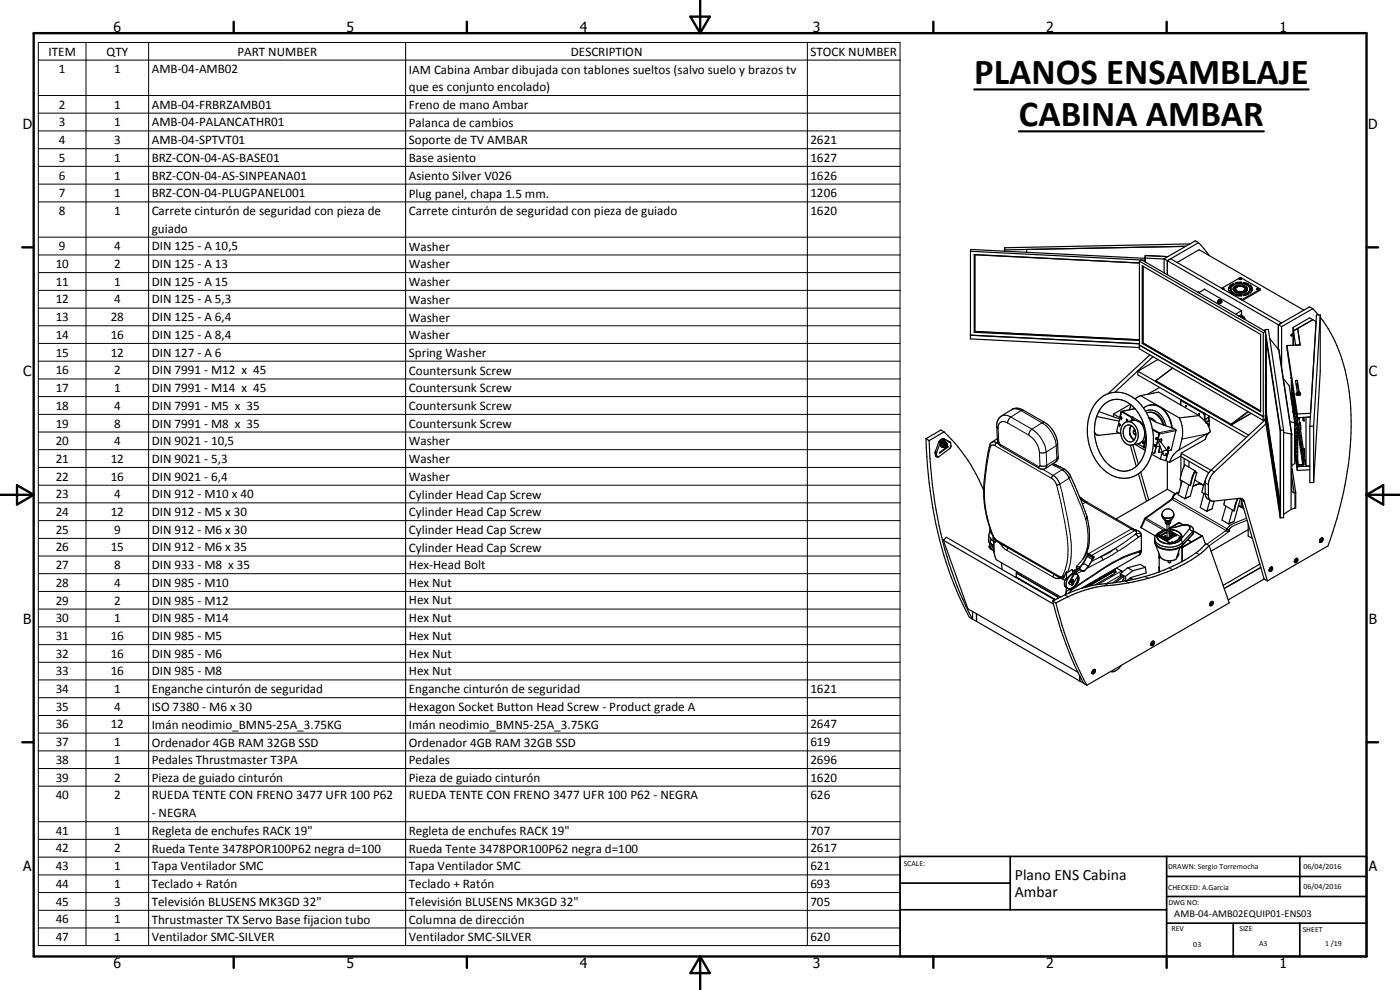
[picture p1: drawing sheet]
<svg xmlns="http://www.w3.org/2000/svg" width="420mm" height="297mm" viewBox="0 0 420 297" stroke-linecap="round" stroke-linejoin="round" font-family="sans-serif">
<defs><g id="words">
<g font-size="11">
<text x="292.3" y="25.3">PLANOS ENSAMBLAJE</text>
<text x="305.8" y="37.9">CABINA AMBAR</text>
</g>
<g font-size="4.7">
<text x="304.6" y="263.9">Plano ENS Cabina</text>
<text x="304.6" y="269.3">Ambar</text>
</g>
<g font-size="4.2">
<text x="34" y="9.6">6</text>
<text x="104" y="9.6">5</text>
<text x="174" y="9.6">4</text>
<text x="244" y="9.6">3</text>
<text x="314" y="9.6">2</text>
<text x="384" y="9.6">1</text>
<text x="6.8" y="38.7">D</text>
<text x="410.6" y="38.7">D</text>
<text x="7" y="112.9">C</text>
<text x="410.8" y="112.9">C</text>
<text x="7" y="187.1">B</text>
<text x="410.8" y="187.1">B</text>
<text x="7" y="261.4">A</text>
<text x="410.8" y="261.4">A</text>
<text x="34" y="290.4">6</text>
<text x="104" y="290.4">5</text>
<text x="174" y="290.4">4</text>
<text x="244" y="290.4">3</text>
<text x="314" y="290.4">2</text>
<text x="384" y="290.4">1</text>
</g>
<g font-size="3.9">
<text x="14.6" y="16.7">ITEM</text>
<text x="32" y="16.7">QTY</text>
<text x="71.2" y="16.7">PART NUMBER</text>
<text x="171.3" y="16.7">DESCRIPTION</text>
<text x="243.2" y="16.7">STOCK NUMBER</text>
<text x="17.7" y="22">1</text>
<text x="34.2" y="22">1</text>
<text x="45.5" y="22">AMB-04-AMB02</text>
<text x="122.7" y="22.1">IAM Cabina Ambar dibujada con tablones sueltos (salvo suelo y brazos tv</text>
<text x="122.7" y="27.4">que es conjunto encolado)</text>
<text x="17.7" y="32.6">2</text>
<text x="34.2" y="32.6">1</text>
<text x="45.5" y="32.6">AMB-04-FRBRZAMB01</text>
<text x="122.7" y="32.7">Freno de mano Ambar</text>
<text x="17.7" y="37.9">3</text>
<text x="34.2" y="37.9">1</text>
<text x="45.5" y="37.9">AMB-04-PALANCATHR01</text>
<text x="122.7" y="38">Palanca de cambios</text>
<text x="17.7" y="43.2">4</text>
<text x="34.2" y="43.2">3</text>
<text x="45.5" y="43.2">AMB-04-SPTVT01</text>
<text x="122.7" y="43.3">Soporte de TV AMBAR</text>
<text x="243.2" y="43.2">2621</text>
<text x="17.7" y="48.6">5</text>
<text x="17.7" y="53.9">6</text>
<text x="34.2" y="48.6">1</text>
<text x="34.2" y="53.9">1</text>
<text x="45.5" y="48.6">BRZ-CON-04-AS-BASE01</text>
<text x="45.5" y="53.9">BRZ-CON-04-AS-SINPEANA01</text>
<text x="122.7" y="48.6">Base asiento</text>
<text x="122.7" y="53.9">Asiento Silver V026</text>
<text x="243.2" y="48.6">1627</text>
<text x="243.2" y="53.9">1626</text>
<text x="17.7" y="59.1">7</text>
<text x="34.2" y="59.2">1</text>
<text x="45.5" y="59.2">BRZ-CON-04-PLUGPANEL001</text>
<text x="122.7" y="59.3">Plug panel, chapa 1.5 mm.</text>
<text x="243.2" y="59.2">1206</text>
<text x="17.7" y="64.5">8</text>
<text x="34.2" y="64.5">1</text>
<text x="45.5" y="64.6">Carrete cinturón de seguridad con pieza de</text>
<text x="122.7" y="64.6">Carrete cinturón de seguridad con pieza de guiado</text>
<text x="243.2" y="64.5">1620</text>
<text x="45.5" y="69.9">guiado</text>
<text x="17.7" y="75.1">9</text>
<text x="34.2" y="75.1">4</text>
<text x="45.5" y="75.1">DIN 125 - A 10,5</text>
<text x="122.7" y="75.2">Washer</text>
<text x="16.7" y="80.4">10</text>
<text x="34.2" y="80.4">2</text>
<text x="45.5" y="80.4">DIN 125 - A 13</text>
<text x="122.7" y="80.5">Washer</text>
<text x="16.7" y="85.8">11</text>
<text x="34.2" y="85.8">1</text>
<text x="45.5" y="85.8">DIN 125 - A 15</text>
<text x="122.7" y="85.8">Washer</text>
<text x="16.7" y="91.1">12</text>
<text x="34.2" y="91.1">4</text>
<text x="45.5" y="91.1">DIN 125 - A 5,3</text>
<text x="122.7" y="91.1">Washer</text>
<text x="16.7" y="96.4">13</text>
<text x="16.7" y="101.7">14</text>
<text x="33.2" y="96.4">28</text>
<text x="33.2" y="101.7">16</text>
<text x="45.5" y="96.4">DIN 125 - A 6,4</text>
<text x="45.5" y="101.7">DIN 125 - A 8,4</text>
<text x="122.7" y="96.5">Washer</text>
<text x="122.7" y="101.8">Washer</text>
<text x="16.7" y="107">15</text>
<text x="33.2" y="107">12</text>
<text x="45.5" y="107">DIN 127 - A 6</text>
<text x="122.7" y="107.1">Spring Washer</text>
<text x="16.7" y="112.3">16</text>
<text x="34.2" y="112.3">2</text>
<text x="45.5" y="112.3">DIN 7991 - M12 x 45</text>
<text x="122.7" y="112.4">Countersunk Screw</text>
<text x="16.7" y="117.6">17</text>
<text x="34.2" y="117.6">1</text>
<text x="45.5" y="117.6">DIN 7991 - M14 x 45</text>
<text x="122.7" y="117.7">Countersunk Screw</text>
<text x="16.7" y="123">18</text>
<text x="34.2" y="122.9">4</text>
<text x="45.5" y="123">DIN 7991 - M5 x 35</text>
<text x="122.7" y="123.1">Countersunk Screw</text>
<text x="16.7" y="128.3">19</text>
<text x="34.2" y="128.3">8</text>
<text x="45.5" y="128.3">DIN 7991 - M8 x 35</text>
<text x="122.7" y="128.4">Countersunk Screw</text>
<text x="16.7" y="133.6">20</text>
<text x="34.2" y="133.6">4</text>
<text x="45.5" y="133.6">DIN 9021 - 10,5</text>
<text x="122.7" y="133.6">Washer</text>
<text x="16.7" y="138.9">21</text>
<text x="33.2" y="138.9">12</text>
<text x="45.5" y="138.9">DIN 9021 - 5,3</text>
<text x="122.7" y="139">Washer</text>
<text x="16.7" y="144.2">22</text>
<text x="16.7" y="149.5">23</text>
<text x="33.2" y="144.2">16</text>
<text x="34.2" y="149.5">4</text>
<text x="45.5" y="144.2">DIN 9021 - 6,4</text>
<text x="45.5" y="149.5">DIN 912 - M10 x 40</text>
<text x="122.7" y="144.3">Washer</text>
<text x="122.7" y="149.6">Cylinder Head Cap Screw</text>
<text x="16.7" y="154.8">24</text>
<text x="33.2" y="154.8">12</text>
<text x="45.5" y="154.8">DIN 912 - M5 x 30</text>
<text x="122.7" y="154.9">Cylinder Head Cap Screw</text>
<text x="16.7" y="160.1">25</text>
<text x="34.2" y="160.1">9</text>
<text x="45.5" y="160.1">DIN 912 - M6 x 30</text>
<text x="122.7" y="160.2">Cylinder Head Cap Screw</text>
<text x="16.7" y="165.4">26</text>
<text x="33.2" y="165.4">15</text>
<text x="45.5" y="165.4">DIN 912 - M6 x 35</text>
<text x="122.7" y="165.5">Cylinder Head Cap Screw</text>
<text x="16.7" y="170.8">27</text>
<text x="34.2" y="170.8">8</text>
<text x="45.5" y="170.8">DIN 933 - M8 x 35</text>
<text x="122.7" y="170.9">Hex-Head Bolt</text>
<text x="16.7" y="176.1">28</text>
<text x="34.2" y="176.1">4</text>
<text x="45.5" y="176.1">DIN 985 - M10</text>
<text x="122.7" y="176.1">Hex Nut</text>
<text x="16.7" y="181.4">29</text>
<text x="34.2" y="181.4">2</text>
<text x="45.5" y="181.4">DIN 985 - M12</text>
<text x="122.7" y="181.4">Hex Nut</text>
<text x="16.7" y="186.7">30</text>
<text x="34.2" y="186.7">1</text>
<text x="45.5" y="186.7">DIN 985 - M14</text>
<text x="122.7" y="186.7">Hex Nut</text>
<text x="16.7" y="192">31</text>
<text x="16.7" y="197.4">32</text>
<text x="33.2" y="192">16</text>
<text x="33.2" y="197.4">16</text>
<text x="45.5" y="192">DIN 985 - M5</text>
<text x="45.5" y="197.4">DIN 985 - M6</text>
<text x="122.7" y="192">Hex Nut</text>
<text x="122.7" y="197.3">Hex Nut</text>
<text x="16.7" y="202.6">33</text>
<text x="33.2" y="202.6">16</text>
<text x="45.5" y="202.6">DIN 985 - M8</text>
<text x="122.7" y="202.6">Hex Nut</text>
<text x="16.7" y="207.9">34</text>
<text x="34.2" y="207.9">1</text>
<text x="45.5" y="208">Enganche cinturón de seguridad</text>
<text x="122.7" y="208">Enganche cinturón de seguridad</text>
<text x="243.2" y="207.9">1621</text>
<text x="16.7" y="213.3">35</text>
<text x="34.2" y="213.3">4</text>
<text x="45.5" y="213.3">ISO 7380 - M6 x 30</text>
<text x="122.7" y="213.4">Hexagon Socket Button Head Screw - Product grade A</text>
<text x="16.7" y="218.6">36</text>
<text x="33.2" y="218.6">12</text>
<text x="45.5" y="218.7">Imán neodimio_BMN5-25A_3.75KG</text>
<text x="122.7" y="218.7">Imán neodimio_BMN5-25A_3.75KG</text>
<text x="243.2" y="218.6">2647</text>
<text x="16.7" y="223.9">37</text>
<text x="34.2" y="223.9">1</text>
<text x="45.5" y="224">Ordenador 4GB RAM 32GB SSD</text>
<text x="122.7" y="224">Ordenador 4GB RAM 32GB SSD</text>
<text x="243.2" y="223.9">619</text>
<text x="16.7" y="229.2">38</text>
<text x="34.2" y="229.2">1</text>
<text x="45.5" y="229.3">Pedales Thrustmaster T3PA</text>
<text x="122.7" y="229.3">Pedales</text>
<text x="243.2" y="229.2">2696</text>
<text x="16.7" y="234.5">39</text>
<text x="16.7" y="239.8">40</text>
<text x="34.2" y="234.5">2</text>
<text x="34.2" y="239.8">2</text>
<text x="45.5" y="234.6">Pieza de guiado cinturón</text>
<text x="45.5" y="239.8">RUEDA TENTE CON FRENO 3477 UFR 100 P62</text>
<text x="122.7" y="234.6">Pieza de guiado cinturón</text>
<text x="122.7" y="239.8">RUEDA TENTE CON FRENO 3477 UFR 100 P62 - NEGRA</text>
<text x="243.2" y="234.5">1620</text>
<text x="243.2" y="239.8">626</text>
<text x="45.5" y="245.2">- NEGRA</text>
<text x="16.7" y="250.4">41</text>
<text x="34.2" y="250.4">1</text>
<text x="45.5" y="250.6">Regleta de enchufes RACK 19&quot;</text>
<text x="122.7" y="250.6">Regleta de enchufes RACK 19&quot;</text>
<text x="243.2" y="250.5">707</text>
<text x="16.7" y="255.8">42</text>
<text x="34.2" y="255.8">2</text>
<text x="45.5" y="255.9">Rueda Tente 3478POR100P62 negra d=100</text>
<text x="122.7" y="255.9">Rueda Tente 3478POR100P62 negra d=100</text>
<text x="243.2" y="255.8">2617</text>
<text x="16.7" y="261.1">43</text>
<text x="34.2" y="261.1">1</text>
<text x="45.5" y="261.2">Tapa Ventilador SMC</text>
<text x="122.7" y="261.2">Tapa Ventilador SMC</text>
<text x="243.2" y="261.1">621</text>
<text x="16.7" y="266.4">44</text>
<text x="34.2" y="266.4">1</text>
<text x="45.5" y="266.5">Teclado + Ratón</text>
<text x="122.7" y="266.5">Teclado + Ratón</text>
<text x="243.2" y="266.4">693</text>
<text x="16.7" y="271.7">45</text>
<text x="34.2" y="271.7">3</text>
<text x="45.5" y="271.8">Televisión BLUSENS MK3GD 32&quot;</text>
<text x="122.7" y="271.8">Televisión BLUSENS MK3GD 32&quot;</text>
<text x="243.2" y="271.7">705</text>
<text x="16.7" y="277">46</text>
<text x="34.2" y="277">1</text>
<text x="45.5" y="277.1">Thrustmaster TX Servo Base fijacion tubo</text>
<text x="122.7" y="277.1">Columna de dirección</text>
<text x="16.7" y="282.3">47</text>
<text x="34.2" y="282.4">1</text>
<text x="45.5" y="282.4">Ventilador SMC-SILVER</text>
<text x="122.7" y="282.4">Ventilador SMC-SILVER</text>
<text x="243.2" y="282.4">620</text>
</g>
<text font-size="3.1" x="352.4" y="275.1">AMB-04-AMB02EQUIP01-ENS03</text>
<g font-size="2.4">
<text x="271.2" y="259.7">SCALE:</text>
<text x="350.6" y="260.8">DRAWN: Sergio Torremocha</text>
<text x="391.2" y="260.6">06/04/2016</text>
<text x="350.6" y="267">CHECKED: A.Garcia</text>
<text x="391.2" y="266.7">06/04/2016</text>
<text x="350.6" y="271.4">DWG NO:</text>
<text x="351.6" y="279.3">REV</text>
<text x="372" y="279.4">SIZE</text>
<text x="391" y="279.6">SHEET</text>
<text x="358.1" y="284.1">03</text>
<text x="377.9" y="283.8">A3</text>
<text x="397.7" y="283.8">1 /19</text>
</g>
</g></defs>
<g fill="none" stroke="#000" stroke-width=".35">
<path d="M291.2 75.4v26.3l50.7 2.6M291.2 75.4l.1-.6 52.4 2.7M291.2 75.4l52.4 2.7M292.4 76.4l49.6 2.5-49.4-2.4M292.4 76.4l.2 .1M292.4 76.4v23.3M292.6 76.5v23M301.5 74.3v1.1M301.5 74.3v.7M301.5 75v.4M308.2 74.8l-.2 .9M342 78.4l.6-.4 37.2 21.4-.7 .4"/>
<path d="M342 78.4v25.1M342 78.4l37.1 21.4M342.8 79.8l35.5 20.5v23.3l-35.5-20.6zM343 79.9v23M343.1 79.9v23M343.6 77.4l5.8 .3M343.6 78.1v.5M343.7 77.5v1.1M343.7 77.5l-.1 .6M343.7 76.7l-.1 .7M343.7 76.7l6.8 .3M349.4 77.6l.9 .6"/>
<path d="M349.4 77.6v4.3M350.3 78.2v4.2M350.3 78.2l1-.6 33.3 19.3-.9 .6M350.3 78.2l33.4 19.3M353.2 78.8l6.7-3.9 31.4 18.1M355.8 73.9h.1M355.9 73.9l-54.4 1.1M357.1 73.2l-55.6 1.1M359.7 72.8l-9.4 5.4M359.7 72.8l-1-.5-9.3 5.3M359.7 72.8l3.2 3.9M292.4 99.7l49.6 2.5"/>
<path d="M292.6 99.4l49.4 2.5-49.4-2.4M292.6 99.5l-.2 .2M359.5 87.7l.4 .1M359.5 87.7h-.1M361.4 86.9l11.2 6.3M361.5 86.8l-1.8 1M365.4 90.6l.5 .3 .6-.1M365.6 90.5l.3 .3 .4-.2M365.6 90.5l.7 .1M365.6 90.4v.1M365.7 90.2l-.3 .2a.67 .67 0 0 0 .6 .6 .67 .67 0 0 0 .7-.4M365.7 90l.1 .6h.5"/>
<path d="M365.7 90.3l-.1 .2M365.7 90h.1M365.7 90h.6M365.9 90l.1 .2M365.9 90v.1M365.9 90.2h.1M366.1 90l.1 .2h-.2M366.1 90h-.2M366.1 90.1l-.1 .1M366.1 90v.2M366.2 90.6h.1M366.3 90.6v.1"/>
<path d="M366.3 90h.1M366.4 90.2l.3 .4M366.4 90.3l-.1 .4M366.4 90l-.1 .6M366.4 90.5l-.1 .1M366.6 86.5l5.8-3.1 5.7 3.3v.4l-5.2 3M366.7 86.6l.5-.1v.3M366.7 90.6l-.1 .2M366.9 86.6l-.1 .1M366.9 86.6v.1M366.9 86.6l.1 .1M367 86.7h.1"/>
<path d="M367.2 86.8h.1M367.3 86.7v.1M367.3 86.8l-.1 .1M368.7 86.8l.1 .4h.7l-.1-.2-.4 .2M368.8 86.5l-.1 .2M368.8 86.2l.7 .1-.1 .9M368.8 86.2v.3M368.8 86.5l.6 .1M368.8 86.2l-.1 .7M369.2 85.6l.2-.1a.85 .85 0 0 1 1.2-.1l-1 .6-.6-.1zM369.6 87.4l1 .7-.4 .3-.3-.1M369.6 87.4v.3"/>
<path d="M369.6 87.7l.8 .6M369.6 87.4l-.6 .2 .9 .7M369.6 87.7l-.4 .1M369.9 88.1v.1M369.9 88v.1M370.1 86.9l.1-.2 .7 .3M370.1 86.9l.8 .1M370.2 86.4l.7 .1-.1 .5M370.2 86.4l-.1 .5M370.2 86.4l-.1 .2M370.2 85v.3M370.2 85.3l.2 .2"/>
<path d="M370.2 85.3l-1 .6M370.3 85.4l-1 .5M370.3 87.2l.7-.1 .4 .3-.4 .4zM370.7 84.9l1.9-.2-.1 .4-1.5 .1zM371 87.1v.3M371 87.4l.2 .2M371 87.4l-.5 .1M371 85.7v.3M371 85.7l.4 .4h-.1M371 85.7l-.7 .5 .7 .2 .3-.3M371 86l.2 .1M371 86l-.5 .3"/>
<path d="M371 86l-.4 .3M371 88.2l-.3 .4 1.9 .2-.1-.4M371 88.2l1.5 .2M371 88.2v.3M371 88.5l1.5 .1M371 88.5l-.1 .1M371.3 85.6l1.1-.1v.4l-.8 .1zM371.6 87.5h.8M371.6 87.5v.3M371.6 87.8h.8M371.6 87.5l-.3 .3 1.1 .2v-.5M371.6 87.8l-.1 .1"/>
<path d="M371.9 83.7h.1M371.9 83.7l.6 .1M371.9 83.6v.1M371.9 94.7l1.4 .8M372 89.6l.6 .1-.1 .2 .1-.2M372.2 89.7h.1M372.2 83.6l.1 .1M372.2 83.6v.1M372.2 83.6h.1M372.3 85v.1M372.3 83.6v.1M372.3 89.7h.1"/>
<path d="M372.4 95l.6-.1 .4 .3 .2 .7M372.4 85.8l-.9 .1M372.4 87.5v.5M372.4 95l.5 .3M372.5 88.4v.4M372.5 85l-1.6 .1M372.6 83.6v.1M372.6 83.6l-.1 .2M372.6 83.6l-.4-.2-.3 .3M372.6 93.2l-.1 1.2M372.6 94.4l-.8 .4M372.6 93.2l-1.8 1.1"/>
<path d="M372.6 87.5l.7-.2 .4 .3-.9 .3zM372.8 85.9l.7 .1-.3-.1M372.8 85.5l.9 .4-.4 .2-.7-.2zM372.8 85.5v.4M372.8 85.9l-.1 .1M373 88.3l1.3-.4 .5 .3-1.6 .5zM373.2 84.8l1.6 .5-.5 .3-1.3-.5zM373.2 85l-.1 .1M373.2 84.8v.2M373.2 85l.7 .2M373.2 95.5l-.1 .1M373.2 95.5h.1"/>
<path d="M373.3 87.6l-.6 .2M373.3 87.3v.3M373.3 87.6l.2 .2M373.3 95.5h.1M373.4 95.5l.1 .3M373.4 86.3l.6-.3 .4 .6-.7 .1zM373.7 86.8h.7l-.4 .6-.6-.2zM373.7 86.8l-.1 .5M373.7 87.1h.6M373.7 87.1l.4 .2M373.8 85.2l.6 .3M373.9 85.2l.6 .2"/>
<path d="M373.9 86.4l.3 .1M374 86v.3M374 86.3l.3 .3M374 86.3l-.4 .2M374.3 87.9v.3M374.3 88.2l.2 .1M374.3 88.2l-1.2 .4M375.1 85.9l.3 .2M375.1 86.9h.7l-.1 .4M375.1 86.9v.3M375.1 87.2h.6M375.1 86.9l-.5 .8 .6 .2 .5-.6"/>
<path d="M375.1 87.2l-.3 .6M375.2 85.6l-.6 .2 .2 .2M375.2 85.9l-.4 .1M375.2 85.6v.3M375.2 85.6l.6 .9-.7 .1-.3-.6M375.2 85.9l.5 .6M375.4 87.2l.3 .1M377.2 86.8l.1 .1M377.2 86.7l.1 .1M377.5 86.6l.1 .1M377.8 86.8l-.2 .1M377.9 86.7h.1"/>
<path d="M377.9 86.8l-.4-.3-.3 .3M377.9 86.8l-.1 .1M377.9 86.7l-.2 .2-.5-.1M377.9 86.7v.1M378.1 86.8l-5.5 3.2M379.1 99.8v26.3M379.7 98.9l.9-.1 4.6 30.3M379.7 98.9v.5M379.7 98.9l4.6 30.2M383.7 97.5l.9 .5M383.7 97.5v7.3M384.6 98v12.1"/>
<path d="M388.1 98.3l.1 1M388.1 98.3v5.3M388.2 99.3v4.3M388.2 99.3l.6 4.2h1.4M389.5 98.6l.7 4.9M389.5 98.6l-1.3 .7M394 92.6l-9.4 5.4M394 92.6l-1-.5-9.3 5.4M394 92.6l1.7 1.9M394 95.9l1 .6M394 95.9l-4.5 2.7M394 95.9l-5.8 3.4"/>
<path d="M394 95.9l-1-.5-4.9 2.9M396.2 95.2a48 48 0 0 1 9.1 25.7 102.8 102.8 0 0 1-6.7 42.9l-18.2 10.5M396.2 94.5h-1.1l-2 33.3M396.2 94.5v16.9l-2 33.4M396.2 94.5l-2 33.4M291.2 100.5l50.8 2.6M291.2 100.6l50.8 2.6M332.5 118.2a10.8 10.8 0 0 0-6.2 10.2 14.8 14.8 0 0 0 8.2 14.6 8.1 8.1 0 0 0 10.5-5.1 13 13 0 0 0 1.1-5.1 16.9 16.9 0 0 0-1.3-7.3M332.5 118.2a9 9 0 0 1 10.2 3.6l1.4 2 .7 1.7M341.5 111.4v1.1l32.5 18.7M341.5 111.4l33.2 19.2M341.9 103.5v1.1l37.2 21.5"/>
<path d="M341.9 103.5l37.2 21.5M342 103.5l37.1 21.5M342 103.5h-.1M342.3 118.7l-1.7 1M342.3 118.7l5.4-1.1 12.1 7.1M342.3 118.7l11.6 6.7M343 102.9l35.3 20.5M343 102.9l-.2 .1M343 102.9h.1M343.1 102.9l35.2 20.4M345.1 106.5l-12.6 11.7M346 107l-11.4 10.7"/>
<path d="M347.5 107.9l-6 3.5M348 116.2l-3.5 2.1M351.9 110.4l-5 3.8v.3M354.4 119.9v.1M354.4 120v.1l.2-.1M379.8 100.5l4.4 28.9v23.3l-4.4-29zM379.9 101.5v22.2M380 102v21.7M381 101.6l2.7 3.3M383.7 104.9l4 25.4M383.7 104.9l3.9 25.4M385.1 113.6l1.8 2.1 1.7 11.1"/>
<path d="M386.2 103.7l3.1 20.5M386.2 103.7v1.1l3.1 20.5M387.3 118.4l.5 .1v.8M387.5 113.3l.1 .3M387.6 119.5v.5M387.6 114.1v5.4M387.8 116.7v.3v-.2M387.8 117.9v.3v-.2M387.8 119.3l-.2 .2M388.1 100.1l-.5 .3-.1 .3 .6-.2M388.1 118.7v.4zM388.9 115.3l.5 .1 .3 2.2"/>
<path d="M389.2 118.1l.1 .3h.7M389.3 117.7l.1 .6M389.3 117.7l.6-.1 .2 .7M389.3 117.9l-.2 .1v.4M389.3 118h.1M389.4 118.2l.4 .1M389.6 117.6l-.1 .3M389.6 117.6h.2M389.6 117.6v.3M389.8 117.6l-.2 .2M389.8 117.6l.1 .2-.4 .1M389.9 117.6l-.5-3.3-.4-.2-.2 .2 .5 3.4"/>
<path d="M389.9 118.3h.1M389.9 118.3l.1 .1M389.9 118.2l.1 .1M389.9 118.2l-.5 .1M389.9 118.2h.1M390 118.3v.1M390 117.9a.55 .55 0 0 1 0 .8 .55 .55 0 0 1-.8-.2l-.1-.1M390 118h.1M390 118.2v.1M390.1 118.3l-.1 .1M390.2 103.5l-4 .2M390.3 118.3l-.3 .2-.9-.1"/>
<path d="M277.9 131.6l.9 .6M277.9 131.6a121.8 121.8 0 0 0 12 51.7l1 1.9 1 .6M278.8 132.2a123.9 123.9 0 0 0 12.1 51.7l1 1.9M282 135.8l2.5-1.9v.2l-2.5 1.9zM282.4 133.9l.2 .2M282.4 133.9l.1 .1M282.5 134l.1 .1M282.5 133.6l.7 .7M282.5 133.6l.4 .3M282.6 134.1l.3 .1M282.9 133.9l.2 .2M282.9 132.8l-.4 .8"/>
<path d="M282.9 132.8l.3 .2M283.1 133.5l-.2 .4M283.2 134.1l.3 .2M283.2 133v1.3M283.3 129.6l-.9-.6-4.5 2.6M283.3 129.6l-4.5 2.6M283.3 129.6a50.6 50.6 0 0 1 11.9 17.5M283.4 134.2l-.2 .1M283.5 132.3a1.28 1.28 0 0 0-1.1 1.6M283.5 132.3l.3 .3M283.5 132.3a1.12 1.12 0 0 0-1.1 1.6M283.5 133.7l.2-.4a.42 .42 0 0 1 .5 .4 .42 .42 0 0 1-.5 .4l-.2-.1"/>
<path d="M283.5 133.7v.3M283.5 134h.3M283.5 133.7l.3-.4 .3 .1-.3 .6M283.8 132.6l.2 .2M283.8 132.6l-.6 .4M283.8 132.6l-.3-.1-.6 .3M284 132.9l-.5 .1-.3 .4M284 132.9l.2 .1M284 132.8l.1 .2M284 133a1.04 1.04 0 0 0-.6 1.2M284 133h.2M284.2 133a.8 .8 0 0 1 0 .9 .8 .8 0 0 1-.8 .3"/>
<path d="M284.3 134l.2 .1M285.1 132.7l.3 1-.2 .7-3.5 2.7h-.4M285.1 132.7l-1.9-1.1-1.1 .5-.3 .5-1.2 3.2 .2 1 .5 .4M285.1 132.7l-1.6-.9-1.1 .6-1.3 3.4 .2 1.3M299.3 131.6l-2 1.5a56.5 56.5 0 0 0-1.8 18.6l.7 3.7 1.5 4.9M300.1 125.1l3.5-2.2a3.2 3.2 0 0 1 3.6 .2l6.3 3.6a8.5 8.5 0 0 1 3.9 6.4l.2 4.3-.2 .6-.6 .6-3 1.9-.8 .3-1.1-.3-11.3-6.5a2.6 2.6 0 0 1-1.3-2l-.1-4a3.4 3.4 0 0 1 .9-2.9zM316.1 139.1l1.6 .8a6.3 6.3 0 0 1 4.2 4.4l.7 1.5a48.8 48.8 0 0 1 4.1 11.5 15.4 15.4 0 0 1-.9 9.2M328.5 129.6l.4 .7 .7 .3 6.3-.7M328.5 129.6a12.8 12.8 0 0 0 6.4 11.2 5.6 5.6 0 0 0 6.8-1.5M328.5 130.1l.6 .3M329.1 125l6.8 1.4M329.8 123.5l6.2 2.2"/>
<path d="M334.2 124.2l1.9 1.1M334.2 124.2v.9M335.7 127.3h.4v.4h-.3zM335.8 127.5v.1M335.8 127.4v.1M335.8 127.4h.1M335.9 127.4l-.1 .2M335.9 127.4v.2M335.9 127.5h-.1M336.3 125.3h.1M336.3 125.4l.1 .1M336.3 125.5h.1"/>
<path d="M336.3 125.3v.2M336.4 125.3v.2M336.5 123.7l-.4 1.6M336.6 123.6l3 1.7M338.1 125.8l.3 .4zM338.1 125.8v.1M339 128.9l.3 1.8M339 128.9v1.1l.3 .7M339.1 130.3h.1M339.2 133.6l1.8 6.4M339.2 121.3l-5 2.9M339.3 130.7l.6 .9"/>
<path d="M339.3 130.6l-.1 .1M339.4 121.5l-.4 1.4M339.4 121.5a13.6 13.6 0 0 1 4.6 9.6M339.4 121.5a6.2 6.2 0 0 0-10.1 3.1l-.7 2.4-.1 2.6M339.5 131.1l.9 .9M339.5 127.7l-.5 1.2M339.6 125.3l.3 .1M339.7 125.3h.3M339.7 125.3l-3.1-1.7-1.5 5.8 1.3 .8M339.8 125.5l-.2 .8M339.8 125.5h.1M339.9 133.5a4 4 0 0 0 .2-6.4 2.23 2.23 0 0 0-2.4-.4 2.23 2.23 0 0 0-1.3 2.1 3.7 3.7 0 0 0 3.2 4.8"/>
<path d="M339.9 133.5l-.3 .1M339.9 125.3l-.1 .2M340 133.5l1.7 5.8M340 125.3h-.1M340.1 125.2l-3.6-1.8-.4 1.9M340.1 125.2l-.1 .1M340.1 126l-.2 .2M340.1 126l.1 .1M340.1 126.1v.1M340.1 129.7l.1 .2M340.2 126.2a3.4 3.4 0 0 1 3.3 3.6M340.2 126.2l-1.9 .3"/>
<path d="M340.2 126.1l.1 .1M340.2 129.9l.1 .2M340.2 129.9l.2 .3M340.2 129.5l-.1 .2M340.2 129.5l-.1 .1M340.3 130l.1 .2M340.3 129.3h.3M340.4 130.1l.5 .4M340.4 130.2h.2M340.4 130.2l.2 .1M340.4 129.2h.3M340.4 129.2l-.2 .3"/>
<path d="M340.4 129.2l.2 .1M340.6 128.9l-.4 .5M340.6 122.6l-4 .8M340.6 129.3l.1 .1M340.6 129.3l.2 .2M340.6 133.3l3.1 1.8M340.6 130.2v.1M340.8 129.8v.2M340.9 130.2a2.15 2.15 0 0 0-.9-2.1 2.15 2.15 0 0 0-2.2-.3 2.82 2.82 0 0 0-.6 2.9 2.82 2.82 0 0 0 2.3 1.9 2.27 2.27 0 0 0 1.4-2M340.9 130.2v.4M340.9 130l-.3 .2M340.9 130.2l-.3 .1"/>
<path d="M341.5 133.2l1.7 1M343 132.5l.1 .5M343.1 132.5l-.3 .3 .3 .2M343.1 132.5v.5M343.2 134.2h.1M343.3 134.2l.5 .3M343.4 131.1l-.4 1.1-.8 .7-2.5 .6M343.5 129.5l.1 .3M343.5 130.3l-.1 .8M343.5 129.8l-.1 1.3M343.8 123.4a4.3 4.3 0 0 1 5.8 3.3l.3 1.1M343.9 131.4h.1"/>
<path d="M344 131.1a11.1 11.1 0 0 1-2.3 8.2M344 131.1l-.7 3.1M344 130.8l-.8 3.4M344.6 123.7h1.1M344.8 125.3l1.2 .5 .8 .8M344.8 125.5l2.3 1.2 4.8 1.7 .9 .5-1.4 6.1M345 121.5h.1M345.2 123.7l-1.1 .2M345.3 121.5a5.7 5.7 0 0 1 5.9 4.4l.6 2.5M345.6 136.3l2.7 1.5M345.6 123.7a4.5 4.5 0 0 1 3.7 3.8M345.7 123.7a4.8 4.8 0 0 1 3.4 3.8"/>
<path d="M345.8 135.7l.6 .3M345.9 128.7l2 1.2-.4 2M345.9 128.9l1.9 1.1zM346.1 121.5l-1.6 .2-1.3 .7M346.3 121.5a7.5 7.5 0 0 1 5.4 6.8M346.5 133.4l.4 .1-.2 .4-.3-.1zM346.5 133.6l.1 .1M346.5 133.6h.1M346.6 133.6h-.1M346.6 133.6h.1M346.7 133.6l-.1 .1M346.9 131.6h.1"/>
<path d="M347 131.6h.1M347 134.1l1.1-.3-.4 1.8M347 131.6l.1 .1M347.1 131.5l-.1 .1M347.1 131.7h.1M347.5 131.9l-1.1 4.1M347.7 135.6v.1M347.7 135.7l.1 .1M347.8 130l-.3 1.9M347.8 135.8h.1M347.8 130.1l-1.4 5.9M347.8 135.8l1-.2-.5 2.2"/>
<path d="M347.9 132.4l-.2 .4 1.3 3.3a.79 .79 0 0 0 1 .6 .79 .79 0 0 0 .6-1M347.9 132.3l.3 .1 2.4 3.3M347.9 132.3v.1M348.2 134l-.4 1.8M348.3 137.8l1.5 .4M348.5 131.7l-1 .2M348.5 131.7v1.1M348.5 131.7l.1 .1M348.6 131.8l-.2 .8M350 138.2l1 .6M350 138.2h-.2M350.3 136.5l-.5 1.7"/>
<path d="M350.3 138.4v8.4M350.4 136.3l-.4 1.9M350.6 135.3l-.1 .2M350.6 134.4l.1 .1M350.7 134.4h.1M350.7 134.4v.1M350.7 134.2h.1M350.7 134.2l-.3 .3h.4M350.7 135.2l-.1 .6M350.7 134.4l-.1 .1M350.8 134.2v.3M351.4 135h.1"/>
<path d="M351.4 135l-1.1 .3M353.9 135a6.5 6.5 0 0 0-2.9 3.8M353.9 125.4a9.7 9.7 0 0 1 .8 6.3l-.8 3.3M354.2 136.9l8.6 5M354.4 120v.1M354.4 120.1v.1M354.4 120v.2M354.4 137v5.6M354.4 120.2l-.1-.1v1.4M354.5 136l8.9 5.1M355.4 137.6v2.3M355.8 121.9h.1"/>
<path d="M355.9 121.7v.2M355.9 121.7v.1M355.9 121.8l.1 .1M355.9 121.7l-.1 .2M356.8 138.4v1.8M359.8 124.7l.9 .8a6.1 6.1 0 0 1 2.6 4.1l-9.4 5.4M359.8 124.7l-5.9 .7M359.8 124.2h.1M359.8 124h.1M359.9 124.1v.1M359.9 124l-.1 .2M359.9 124v.2"/>
<path d="M361.3 124.1l.2-.1zM361.3 124.2h.3M361.5 124.2h.1M361.6 124.2h.1M361.6 124.1v.1M361.7 124.1l-.1 .1M362.5 127.4l.3-.1v.4M362.7 127.6v.1M362.7 125.2v1.1M362.7 127.6h.1M362.7 127.5h.1M362.7 127.5l.1 .1"/>
<path d="M362.7 127.5v.1M362.8 127.9h-.1M362.8 127.7l-.1 .1M362.8 127.6l-.1 .1M362.8 126.2l-.8 .5 .9-.5M362.8 125.1l-.9 .5v1.1M362.8 125.1v1.1M362.9 125.1h-.1M362.9 126.2v.1M362.9 124.8v.3M362.9 126.3l-.1 1.6M363 129.7l-.8 1-.5 1.1-7.2 4.1-.1 .9-3.4 2"/>
<path d="M375.5 124l-6.1 3.5M379.1 126.1l.6-.4 4.5 29.7M379.1 125h.1M379.7 124.6l4.5 29.7M379.8 125.9l-16.3 15.2a5.7 5.7 0 0 0-1.8 3.8l.2 4 .3 .6 1.2 .7M379.8 124.6l4.5 29.7M379.9 127.2l-15.5 14.4a6.4 6.4 0 0 0-1.7 3.4v3.9a1.39 1.39 0 0 0 1.5 1.5l8.1-.9M379.9 123.7l4.3 27.9M379.9 123.7h-.1M379.9 123.7h.1M380 123.7l4.2 27.4M384.3 129.1v25.2"/>
<path d="M385.2 129.1v26.2l-1 .1M385.2 129.8l2.3 .4M385.2 129.1h-.9M387.1 126.5l1.5 .3M387.5 130.2v22.6M387.5 130.2l.1 .1M387.6 130.3h.1M387.7 130.3v17.2l.7 .4M387.8 120.2v.3v-.2M387.8 121.3v.2M388.1 122.2v.4M388.1 123.4h.1"/>
<path d="M388.1 122.3h.1M388.1 123.4v.1M388.1 120.1v-.2v.4M388.1 121.2v.2M388.1 124l.1-4.7 .5 3v4.3M388.4 120.5v4.4l.3 1.5M388.6 135.1l.7 4.9M388.6 136.3l.7 4.8M388.6 132.4h.2M388.6 126.8v12.3l-.9 .6M388.6 128.7v.1M388.6 133.9h.1"/>
<path d="M388.6 133.5h.2M388.6 128.9l.1 3.5M388.7 133.5l-.1 .5M388.7 122.9v.3M388.7 124v.4M388.7 125.2v.3M388.7 126.4v.1M388.7 127.7v.2M388.7 128.7v.3M388.7 129.8v.4M388.7 131v.4M388.7 132.2v.2"/>
<path d="M388.7 133.5v.2M388.7 134.5v.4M388.8 126.5v1.2M388.8 132.4v1.1M388.8 126.5l.2 .3v.8M388.8 132.4l.2 .2v.8M388.8 126.5l-.2 .1M388.8 127.7h-.2M389 129.7v.2M389 125.1v-.2v.4M389 126.2v-.1v.3M389 128.6v-.2v.4"/>
<path d="M389 130.9v-.2v.4M389 132.1v-.2v.3M389 134.4v-.2v.4M389 135.4v.4M389 136.7v-.1v.3M389 135.4v.2M389 127.5l-.2 .2M389 133.3l-.2 .2M389.3 125.2l-.1 14.1 .3 .3h1.4l.5-.3v-1.3l-1.7-10.8M389.3 124.2v1.1M389.3 125.3l3.9-.2-1.2 .1v14.7M389.5 125.3v14.1h1.6v-1.3l-1.6-10.8"/>
<path d="M389.5 127.2v.1M389.5 127.2h.2M389.7 127.2l.1 .7M389.8 125.3l.2 1.9M389.9 125.4l.1 .4-.1-.3M390.1 126.7v.3zM390.1 127.2h.1M390.1 127.2h-.4M390.2 127.2v.1M390.2 127.3l.1 1.6M390.3 128.9l.8 5.7M390.3 128.9l-.3 .1"/>
<path d="M390.9 135.3v-.7h.3l.2 .2 .1 1.5-.4 .1M391 125.3l.1 .9M391.1 125.2v1M391.3 134.6h.1M391.4 125.2v1h-.3M391.4 136.3h.1M391.4 136.3l.6 3.6M392 139.9l1.1-.1-3.8 .2M393.1 127.8v17h1.1M393.1 127.8l1.1 .1M393.3 124l-4 .2M394.2 127.9v16.9"/>
<path d="M297.1 159.4l-.4 1.3 .1 .5a1.63 1.63 0 0 0 .9 2.2M297.1 158.4v1.4M324 149.1l2.1 1.5 14 8.1M340.1 158.7h.1M340.1 158.7a3.9 3.9 0 0 1 2.3 1.4l.1 4.9-.4 1.4-17.6 10.2M341.7 142.2l2.4 8.2M342.3 141.6l2.5 8.4M348.3 159.5l-.8 .7-.3 .9M348.3 159.5a2.53 2.53 0 0 0-1.8 2.4 2.53 2.53 0 0 0 1.8 2.5 6.3 6.3 0 0 0 6.6-1l3.2-3.6M348.6 159.4a1.6 1.6 0 0 0-1.3 1.5 1.6 1.6 0 0 0 1.1 1.6l.8 .4M348.7 154.5l.4 1 .6 .5M348.7 154.5l.1 .4"/>
<path d="M348.7 154.5a1.77 1.77 0 0 1 1.9-1.8 1.77 1.77 0 0 1 1.6 2.1M348.8 154.9l.4 .3M348.9 159.3l1.3-.3-2.5 1.4-.2 .4M349.2 155.2l1.3 .3 .9-.1M349.2 155.2l.3 .1M349.5 159l-1.2 .5M349.5 159l.7-.1zM349.6 155.4l.6 .1M349.7 156.1v.1M349.7 156.2l.1 .8M349.7 156.2l.7 .4 .8-.2M349.7 156.2l.3 .3"/>
<path d="M349.8 157l.5 .2 .8-.1M349.9 157l.3 .3M350 156.5l.3 .1M350 159.2h.2zM350.2 159.2h-.2M350.2 159.8l-1.7 1.1 .6 .2 .7-.3M350.2 157.3l.1 4M350.2 159.5l-2.2 1.4M350.3 156.6h.4M350.3 146.8l-15.4 8.9M350.3 146.8l2.4 1.4M350.8 157.3l.1 4.5"/>
<path d="M350.9 159.6h.1M350.9 158.9h.5M350.9 159.3l2.1 1.3zM350.9 159l3.5 2.1M350.9 159.6l.2 .3-.2 .2M350.9 156.5l-.2 .1M351.2 156.3l.1-.1-.6 .4M351.4 158.9l1.6 .4M351.4 158.9l1.7 .4M351.6 155.9l-.3 .2v.8l-.5 .4h-.6M351.6 155.9l-.9 .3-1-.2M351.8 155.2l-.2 .1"/>
<path d="M352.1 155l-.2 .1M352.2 154.8l-.5 .5-1.4 .2M352.2 154.6v.2M352.3 154.5l-.2 .8-.5 .6M353 159.3l.7 .4M353.1 159.3l.7 .3M353.7 159.7l.7 .6 .2 .9M353.8 159.6l.7 .7 .2 .8M353.9 147.6a2.58 2.58 0 0 0-2 1.6l-.2 .5-8 5.7-1.3 2.8 4.3 2.6M353.9 156.8l-3.1 1.7M353.9 156.8l-3.1 1.8M353.9 156.8l1.2 .7"/>
<path d="M354.4 144.1v1.4M354.4 157.6l-1.9 .6M354.4 142.7l-.3 1.2 3.1 1.8M354.8 144.3l-1.2 4.2 2 1.1M354.9 157.6l-4.1 1.1M354.9 157.6h-.5M355.1 157.5h1.1a2.03 2.03 0 0 1 2 1.4M355.1 157.5l-.7 .1M355.4 157.5l-.5 .1M356 157.5l1 .5 .2 .3-.3 .4M356.8 145.5l-1.2 4.1M356.9 158.7l-2.5 3.2"/>
<path d="M356.9 158.7l1 .8M357.9 159.5v.9M357.9 159.5l-3 3.2M358.2 158.9l-.3 .6M358.2 159.3l2.5 1.5M358.2 158.9l-.3 1.5M358.6 144l2.6 1.6-1.2-.5-2 .7M358.6 141.2l-3.1-1.8-1.1 3.3M358.6 141.2l-1.4 4.5M358.6 141.2l-1 2.6-.4 1.9M358.6 141.5l.6 .3M359.2 141.8l-.8 .1"/>
<path d="M359.2 141.8l-2 7.1-1.6 .7M361.3 148.1l-1.1 4.2 2 1.1M361.8 144l-1.1 3.7 1 .6M363.1 150.1l-.9 3.3M364.4 150.4l-.6 2.3-1.6 .7M367.6 150l-.3 1.5 3 1.8M367.9 151.9l-1.2 4.1 2.1 1.2M369.9 153l-1.1 4.2M371.4 149.6l-1.1 3.7M371.5 149.6l-1.2 3.7M372.3 149.5l.5 .1 .6 .7 7 24M372.3 149.5l7.1 24.2"/>
<path d="M372.3 149.5l-1.9 7-1.6 .7M372.5 152.1l-.8-.5 1.5 .9M372.7 150.7l-.2-.1v1.5M373 151.8l-.5 .3M374.6 157.3v3.5l1.3 .7M374.6 158.9l-11.2 6.5M384.2 154.3h.1M384.2 154.3v1.1M387.5 152.8l-2.3 1.5M387.7 140.8l1.2 7M387.7 143.3l.7 4.6M388.7 147.8v4.6"/>
<path d="M388.7 152.4l-1.2 .4M388.7 147.8l-.3 .1M388.7 147.8h.2M388.9 147.8v4.6h-.2M389.3 140v1.1M393.1 141l-3.8 .1M283.1 162.1l7.4 20.6 33 19M283.1 162.1l.9-.9 32.6 18.8M283.1 162.1l33 19.1M297.1 163l-.2 1.3 .9 .6M297.3 161.5a1.45 1.45 0 0 0 .7 2M297.5 163.3l-.2 1.1 .5 .6 .4-.2"/>
<path d="M297.8 162.2l.7 .4M297.8 163.5v.6l.1 .2M297.9 164.3l.2 .1M298 163.5h.2M298 164.3l.2 .1M298 163.5v.8M298 164l.2 .3M298 164l.2 .1M298.1 160.8a1.47 1.47 0 0 0 .6 1.9M298.1 163.5l-.1 .5M298.2 162.4l.1 3.2M298.2 165.2l.1 .1"/>
<path d="M298.2 161.3l1.1 1.1 19.1 11 .5 .1 .4-.2 .8-1.7M298.3 165.5l.7 2.4 19.3 11.2M298.7 162.1l20.9 12.1M300.6 168.9l.2 2M305 173l-.3 .1M305.1 172l12.2 7.1 .1-.5M305.1 172l12.3 7M305.1 171.5l-.1 1.6 11.8 6.8M305.2 171.6l-.1 .4M305.8 173.6l-.2 .1M306.1 173.7l-.3 .2M306.5 172.3l-.4 .2"/>
<path d="M306.9 174.2l-.2 .1M307.2 174.4l-.3 .1M307.2 174.4l-.2 .1M307.9 174.8l-.2 .1M308 174.8l-.2 .2M311.2 176.7l-.2 .1M316.3 179.7l-.2 .1M316.6 179.8l-.2 .2M317.5 178.7l-.1 .9M318.4 179.1l-2.5 1.2M319.8 173.6a1.8 1.8 0 0 0 .7 2.9M320 176.3l-.2 2.1"/>
<path d="M320.1 171.6l.1 2.2M320.1 171.6l.2 .2M320.3 171.8h.1M320.3 171.8l1.5-.9 .2 1M320.8 175h.1M320.8 175l.2 .2M321 175.2h.1M321.5 174.6v.3M321.6 172.2h.4M321.8 174l.1 .4-.2 .3-.2-.1M321.8 174l-.3 .6M322 172.2a3.1 3.1 0 0 0-1.7 4.2l.9 .2"/>
<path d="M322 172.2l1 .1 .4 .2a1.43 1.43 0 0 1 .3 1.7 3.3 3.3 0 0 1-2.5 2.4M322 174v.5l-.5 .4M322 174h-.2M322 174h.1a.6 .6 0 0 1-.6 .9M322.3 172.2l-1.5 2.8M323 170.3l.4 .2M323.2 169.8l.9 .5M323.3 170.8l-2.3 4v.4M323.3 170.8l-.2-.1-.6 1M323.4 170.5l.1 .1M323.4 170.5l-.2 .3M323.4 172.9a3.7 3.7 0 0 1-2.2 3.7"/>
<path d="M323.5 172.8l-1.5 2.6-.4 .2-.6-.4M323.5 170.6l1.5 .8 .5-.2M323.5 170.6l-.2 .2M324.5 176.5l-6.1 2.6M325 169h.2M325.2 169h.1M325.2 169l1.5 .9M325.5 171.2h.1M326.1 165.8l2.1 1.2M326.7 169.9l-1.2 1.3M326.8 166.5l.6 .5M326.8 166.4l.7 .6 .7 .1-.4 .7-1.4-.8z"/>
<path d="M328 167.2l-.4 .5M328.2 167l-1.5 2.9M328.2 167h.1M333.5 172.7l-4.9 2.8M333.8 172.5l-.3 .2M333.9 172.5l-.7 .3M334.4 171.7h.4M334.5 171.4l.3 .1M334.5 171.1h.1M334.6 171.1l-8.2 4.9M334.6 171.1l-8.6 5M334.7 170.6l-.3 1.5-.6 .4"/>
<path d="M334.8 171.5h.1M334.8 171.7h-.3M334.9 171.5l-.1 .2M335.1 170.4l1.8 1.2M336.2 172.1l1.5 .9M336.2 172.1l.2 .9M337.1 173.9l.7 .4M337.2 172.9l-.4-.2-2.8 2.2M337.2 172.9l.1 .6-.5 1M337.2 172.9l-2.4 1.9M337.7 173l.2 1.3M337.8 174.3l-4.6 .7a33.1 33.1 0 0 0-8.7 1.5"/>
<path d="M338.4 170.3l1.6 .9M338.4 170.3l-2.2 1.8M339.2 173.4l.8 .5M340 171.2l-2.3 1.8M343.7 170.2l.3 1.7-4.6 1.4-1.3 .9M343.7 170.2l-1.5-.9-3.8 1M343.7 170.2l-3.7 1M346.5 162.5l.2 .6M346.5 161.7a3.2 3.2 0 0 0 3.3 2.4 5.8 5.8 0 0 0 5.1-1.4M346.7 163.1a5.7 5.7 0 0 0 7.4 1.2M346.7 163.1l1.5 3.9a3.7 3.7 0 0 0 4.8 .8l1.1-3.5M347.2 161a2.61 2.61 0 0 0 2.8 2.1"/>
<path d="M347.3 161l.2 .8M347.5 160.8l3.6 2.2M347.5 160.8l3.6 2.1M347.8 160.5h.2M347.8 160.4v.1M347.8 170.2h.1M347.8 166.2l.1 1.1M347.8 170.2v1.4M347.9 160.4l.1 .1M347.9 160.4l-.1 .1M347.9 166.4v5.2M348 160.8l-.1 .1"/>
<path d="M348 160.9h-.1M349.3 162.9l2.5 .2M349.8 160.8l-.5 .4 .1 .3h.4M349.8 160.9v.6M350.1 161.7l.5-.4v.7l-.4-.1zM350.6 168.3l.2 .5 .5-.1v-.4M350.6 161.3l-.8 .2M350.9 160.3l.4-.2 .6 .1v.2l-.6 .3v.9M351.1 162.9v.1M351.3 160.8h.1M351.4 160.8l1-.3 .2 .3M351.4 160.8v.7"/>
<path d="M351.7 162.7h.2M351.7 162.7v.1M351.7 162.7h.1M351.7 162.6l.2 .1M351.7 162.6v.1M351.9 162.9h.1M351.9 162.9l-.8 .1M353 160.6l-2.7 1.6-2.4-1.3M353.7 166.4l-.6 1M353.7 165.4v1M353.7 166.4l-.4 .3M353.7 166.4l-.4 .5"/>
<path d="M353.9 161.4h.2l-.2 .1M353.9 161.4v.1M354 161.4l.1 .1M354 161.4h.1M354.4 161.9l-.8 .7-1.6 .5M354.4 161.9l.5 .8M354.4 161.1l-.2 .5-2.3 1.3M354.4 161.1h.1M354.5 161.6l-.1 .2M354.5 160.6l.2 .5M354.5 161.6l-.1 .3M354.6 161.2a3.8 3.8 0 0 1-4.4 1.9"/>
<path d="M354.6 161.2l-.1 .4M354.7 161.1l-.2 .5M354.8 164.4v4.1M354.9 164.2l-.1 .2M354.9 163.6l-.8 .7M354.9 162.7v.9M356.4 162l1.2 .6M357.9 160.4l-3 3.2M360.7 160.8l-5.7 3.3 2.6-1.5M360.7 160.8l-3.1 1.8M360.8 160.8l-6 3.6M360.8 160.8l1 2.4"/>
<path d="M362.9 163.7l6 17.2-42.7 24.7M362.9 163.7l-1-.5a36.1 36.1 0 0 1-13.9 8.3l-4.3 1.5-5.9 1.3M362.9 163.7a34.4 34.4 0 0 1-14 8.4 67.5 67.5 0 0 1-18.6 3.8 40.7 40.7 0 0 0-13.4 5M378.1 169.2l-11 6.4M378.4 170.3l-11 6.3M379.4 173.7l-10.8 6.3M379.4 173.7l1 .6M380.9 171.2v.1M380.9 171.2l.3 .2M380.9 171.3l.2 .1M381.3 170.9h.1M381.3 170.9h.2"/>
<path d="M381.4 170.7h.1M381.5 170.6l.1 .1M381.5 170.2l-.4 .3-.2 .7M381.5 170.2h.3M381.5 170.2h.2M381.6 170.7h-.2l-.1 .2h.2M381.6 170.7l-.1 .2M381.7 170.2l.1 .1h-.5l-.4 .7M381.8 170.2l.1 .1-.1 .7-.5 .4-.4-.1M388.5 168.7l.1 .1M388.6 168.8h.1M388.9 168.3h.2"/>
<path d="M388.9 168.2v.1M388.9 168.2l.2 .1M389 168.1l-.1 .1M389 168l.2 .1M389.1 167.6h.3M389.2 168.1h-.3v.2M389.2 168.1l-.1 .2M389.3 167.6l-.5 .3-.3 .7M389.4 167.6a.79 .79 0 0 1-.8 1.2M389.4 167.6a.72 .72 0 0 0-.8 .3 .72 .72 0 0 0 .1 .9M396 162.3l.1 .3M396.1 162.6l.1 .1"/>
<path d="M396.2 162.6l.1 .1M396.5 162h.3M396.5 162.1h-.1M396.5 162v.3l.2-.1M396.5 162.1l.2 .1M396.5 162v.1M396.6 161.9l-.1 .1M396.7 161.9l.1 .1M396.8 162l-.1 .2M396.8 161.4l.1 .1M396.9 161.5l-.6 .3-.1 .9M396.9 161.5a.83 .83 0 0 1-.7 1.2"/>
<path d="M397 161.5a.71 .71 0 0 0-.8 .2 .71 .71 0 0 0-.1 .9M291.9 183.5v2.3M291.9 185.8l1.2 .6M293.1 184.1v2.3M293.1 186.4l31 17.9M315.9 180.3l1 .6M315.9 180.3a105.7 105.7 0 0 0 9.3 24.7M316.9 180.9a102.6 102.6 0 0 0 9.3 24.7M336.5 199.6a3.1 3.1 0 0 1-3.2 1.9M345.4 193.5l.1 .1M345.4 193.5l.2 .2M345.9 193.1h-.1"/>
<path d="M345.9 193l-.1 .2h.2M345.9 193.1l.1 .1M345.9 193h.2M345.9 193v.1M345.9 192.9v.1M346 192.4l-.5 .5-.1 .6M346 192.4h.2M346 192.9l.1 .1M346 192.4h-.1M346.1 193l-.1 .2M346.1 192.4h.1M346.2 192.4a.75 .75 0 0 1 .1 .9 .75 .75 0 0 1-.8 .4v-.2"/>
<path d="M346.2 192.4h-.1a.99 .99 0 0 0-.6 1.2M363 181.4l.1 .3M363 181.4l.1 .2M363.1 181.6l.1 .1M363.2 181.6l.2 .1M363.4 180.8l.6-.2a.77 .77 0 0 1-.1 .8 .77 .77 0 0 1-.8 .3zM363.5 181.1h.1M363.5 181.1l.2 .2M363.6 181l-.1 .1M363.6 180.9l.2 .1M363.8 181l-.1-.1-.3 .3 .3 .1M363.8 181l-.1 .3"/>
<path d="M363.9 180.5h.1M364 180.6h-.6l-.4 .8M324.1 202.8v1.5M324.1 204.3l1.1 .7M325.2 205l1 .6M327.7 201.8l.1 .3M327.8 202l.2 .2M327.8 202.1h.1M328.1 201.6l.3 .1M328.2 201l-.4 .4v.6M328.2 201.5l-.1 .1M328.2 201.5l.2 .2"/>
<path d="M328.2 201.4l-.1 .2M328.2 201.4h.3M328.2 201.5h.1M328.2 201.4v.1M328.3 201.3l.2 .1M328.5 200.9l-.3 .1M328.5 200.8l-.3 .1M328.5 200.8l.1 .1-.6 .3-.2 .7M328.5 200.9l.2 .1M328.5 201.4l-.1 .3M328.6 201a.84 .84 0 0 1-.6 1.2"/>
<circle cx="336.4" cy="125.4" r=".25"/>
<circle cx="347.2" cy="131.6" r=".26"/>
</g>
<g fill="none" stroke="#000" stroke-width=".3">
<path d="M11.5 12.7h258.6v271h-258.6zM11.5 18h258.6M25.8 12.7v271M44.6 12.7v271M121.7 12.7v271M242.3 12.7v271M11.5 28.7h258.6M11.5 34h258.6M11.5 39.3h258.6M11.5 44.6h258.6M11.5 49.9h258.6M11.5 55.2h258.6"/>
<path d="M11.5 60.6h258.6M11.5 71.2h258.6M11.5 76.5h258.6M11.5 81.8h258.6M11.5 87.1h258.6M11.5 92.5h258.6M11.5 97.7h258.6M359.5 87.7l.2 .1M366.3 90.1l-.2-.2-.4 .1 .4 .3M366.3 90.1l-.1 .1M366.4 90.1l-.4 .2-.3-.1M371.8 94.8l1.4 .8"/>
<path d="M372.5 94.9a1.08 1.08 0 0 1 1.1 1M373.5 95.7l-.1 .1M378 86.9v.3M379.8 99.5l-.1 26.2M11.5 103h258.6M11.5 108.4h258.6M11.5 113.7h258.6M11.5 119h258.6M346.9 114.2h.1M346.9 114.2v.3M346.9 114.2l22.6 13.1M351.9 110.4l-5 3.8"/>
<path d="M387.4 100.6l.2 .2M387.4 113.5h.2M387.6 114.3l1.6 11.1h.3M388.1 119.5h.1M389.3 117.8l.6 .1 .1-.3h-.6l.1 .4 .5-.2M389.4 114.3v1.1M11.5 124.3h258.6M11.5 129.6h258.6M11.5 134.9h258.6M280.7 135.9l.3 .2M280.7 135.5l.4 .2M280.7 136.7l.5 .2"/>
<path d="M281.8 132.6l.4 .2M282.1 132.1l.5 .2M282.7 131.7l.4 .2M283.2 131.6l.3 .2M284.1 133.5v-.2a.37 .37 0 0 0-.5 .2 .37 .37 0 0 0 .2 .5M284.8 132.5l.3 .2M297.1 133.5l.2 .5M297.3 134l-.3 .7a47.8 47.8 0 0 0-1 19.2l2 6.7M297.7 132.7l.6-.2 .8 .3M298.6 133.7l-.8-.2-.5 .5M298.6 133.7l17 9.8M299.1 132.8l-.5 .9"/>
<path d="M299.1 132.8l.7 .4M299.2 128l.3 .6M299.3 132l.5 .5M299.5 132.6l-.4 .2M299.5 128.6l.3 3.9M299.8 132.5l.5 .9M300.3 133.4l.3 .6M300.3 133.4l11.3 6.6M300.5 124.8a2.87 2.87 0 0 1 2.9 .3M302.4 126.9l6.4 3.7M302.4 126.9a1.73 1.73 0 0 0-2-.2 1.73 1.73 0 0 0-.9 1.9M303.4 125.1l-.7 .8-.3 1"/>
<path d="M303.4 125.1l6.3 3.7M303.6 122.9l1.2-.3 1.6 .6M306.4 123.2l6.3 3.7M306.4 123.2l-3 1.9M307.2 123.1l-.8 .1M308.8 130.6a7 7 0 0 1 3.1 5.1M309.7 128.8l.4 .2a9.6 9.6 0 0 1 3.9 6.6M309.7 128.8l-.6 .5-.3 1.3M311.6 140l.3 .5M311.9 135.7l.2 4M312.1 139.7l-.1 .3h-.4M312.7 126.9a9.4 9.4 0 0 1 4.3 6.8"/>
<path d="M312.7 126.9l-3 1.9M313.5 126.7l-.8 .2M314 135.6l.1 4M314 135.6a2.16 2.16 0 0 1-2.1 .1M314.1 139.6a2.16 2.16 0 0 1-2 .1M314.1 139.6l-.3 .9M315.7 139.3l.5 .3M316.2 139.6l1.3 .6M316.9 139.5l-.7 .1M317 133.7l.2 4M317 133.7l-3 1.9M317.2 137.7l-.4 .9"/>
<path d="M317.2 137.7l-3.1 1.9M317.4 133.1l-.4 .6M317.6 137l-.4 .7M317.8 140h.2M317.8 140l-.3 .2M335.7 127.4l.1 .2M335.8 127.4h-.1M335.8 127.4l.1 .2M335.8 127.6h.1M335.9 127.2l.3 .3-.2 .2M336.2 125.4l.3 .1zM336.4 125.1l.2 .2-.1 .4"/>
<path d="M336.4 125.3l.1 .1M336.5 123.6v.1M339.7 125.3h.1M339.7 125.1l-.1 .2M339.7 125.3l-.3 1M339.8 125.6l1.1 .6M339.9 125.2v.1M340 125.3h.1M340.1 125.3l3.1 1.7M340.6 122.6l-3.9 1M342.4 127l1 .6M344 131.5l-.6 2.8"/>
<path d="M346.5 133.6l.1 .2zM346.6 135.9h-.1M346.6 133.4l.3 .2-.2 .3M347 131.5l.1 .2zM347.1 131.3l.3 .3-.2 .3M347.7 135.6l.1 .1M348.6 132.1h.1M349.8 136.1v.1M349.9 136.1v.2zM350.4 135.4a.82 .82 0 0 0-1-.2 .82 .82 0 0 0-.4 .9M350.6 134.4l.1-.1v.2zM350.7 134.3h.1"/>
<path d="M350.7 134.2h-.2l-.1 .4M352.8 128.9l-5 1.1M352.9 129.2l-5 1M354.4 120.1h.1M354.4 120.1v1.4M354.4 120.2l6.9 4M354.5 120.1l6.9 3.9M355.9 121.7v.1M361.5 124.2l-.1 2M361.6 124.2v2.2M362 126.7h.1M362.1 130.2l-7.4 1.5"/>
<path d="M362.7 127.6l.1-.1-.1 .2zM362.8 127.3l-.3 .1M362.8 125.1v1.1M362.8 127.5h-.1M369.5 127.3l.1 .1M369.5 127.3l-.1 .2M369.6 127.4h.1M369.6 127.4v.1M374.5 123.4l-5 3.9M374.7 123.6l-5.1 3.8M375.4 124l-5.8 3.4M388.2 124.3h.2"/>
<path d="M388.3 124.9h.1M388.6 132.4h.1M388.6 133.9h.1M388.6 135l.6 4.3h.3M389.5 128.1l1.6 11.1h.3M389.5 129.5l1.4 10.1M389.5 138l.2 1.6M389.5 127.3h.2M390.1 127.2l.1 1.7M390.2 128.9h.1M391.1 137.9h.2M391.1 138.5h.3"/>
<path d="M391.1 125.3h.1M391.1 125.3h.3M391.2 134.6h.1M391.2 134.6l.1 1.8M391.4 126h-.3M11.5 140.3h258.6M11.5 145.6h258.6M11.5 150.9h258.6M11.5 156.2h258.6M297.1 159.8l.5 .3M312.9 140.8l3.1 1.8M315.6 143.5l.9 .8 .6 1.2"/>
<path d="M316 142.6a4.4 4.4 0 0 1 2 2.7M316 142.6l-.4 .9M317.1 145.5a81.4 81.4 0 0 1 3.4 20.9 17.4 17.4 0 0 1-1.5 6.3M317.5 140.2l1.2 .7M317.8 140l.5 .1M318 145.3l-.9 .2M318 145.3l2.5 10.7a30.2 30.2 0 0 1 .1 15.2l-.2 .5M318.7 140.9l-2.7 1.7M318.7 140.9l1.3 1.1 .8 1.5M319.5 140.8l-.8 .1M320.8 143.5l-2.8 1.8M320.8 143.5l3.4 7.8 1.6 4.5"/>
<path d="M321.2 142.7l-.4 .8M324.3 149.8l1.3 .9M324.4 149.5l-.1 .3 .3-.3M324.4 149.5v.1M324.5 149.5h.1M324.5 149.5h-.1M324.6 149.5h.1M325.6 150.7h.1M325.7 150.7l13.8 8M325.7 150.7l-.8 .5M325.8 150.6l-.2 .1M325.8 155.8a22.2 22.2 0 0 1 .7 7.3l-.2 1.5"/>
<path d="M325.9 150.6l.3 .1M325.9 150.6l-.3 .1M326 150.6l-.3 .1M326.1 155.4l-.3 .4M326.1 155.5l-.3 .3M326.2 154.9l-.1 .6M326.2 155.1l-.1 .3M339.5 158.7h.1M339.5 158.7l1 .5M339.5 158.7l-12.8 7.4M339.8 158.6l-.3 .1M340.1 158.7h-.6"/>
<path d="M340.5 159.2l.6-.1-.6 .1M340.5 159.2h.1M340.5 159.2l.5 .2M340.5 159.2l-12.9 7.5M341 159.4v.1M341 159.1l-.5 .1M341 159.5l.1 .4-.5 .5M343.5 155.7l.2 .1M343.7 155.4l.2 .1M343.7 155.8l5.6 3.3M343.7 155.8l-1.2 2.6M343.9 155.5l6 3.4"/>
<path d="M343.9 155.5l-.2 .3M350.9 159.3h.1M350.9 159.6v.4M351 159.7v.3M351.1 156.4v.1M351.4 156l-.3 .4M351.6 149.8l.1 .1M351.7 149.9h.1M351.8 149.9l16.1 9.3M351.8 149.9l-7.9 5.6M351.9 149.7l-.2 .2M351.9 149.3h.1"/>
<path d="M352 149.3l-.1 .4M352 149.3l.1 .1M352.1 149.4l-.2 .4M352.1 149.4l16.1 9.3M353.8 156.8l1.2 .7M353.8 147.7l-1.2 .7-.6 .9M358.2 159.4l2.5 1.4M359.9 145.1l.2 .1M360.1 145.2l-2.1 .8M360.1 145.2h.4M360.2 145.1h.1M360.2 145.1l1 .6"/>
<path d="M361.7 148l1 .6M361.7 144.9l1 .5M363.5 141.1l.9 .5M367.9 159.2h.1M367.9 159.2l1.1 .2M367.9 159.2l-5.7 4.1M368.2 158.7l-.3 .5M368.2 158.7h.2M368.4 158.7l-.5 .5M368.4 158.7l.4 .3M368.8 159h.1M368.8 159l.2 .4"/>
<path d="M368.9 158.9l.1 .5M368.9 158.9h.1M369 159.4l-6.1 4.4M371.6 151.7l1.7 1M372.5 150l1 .6M374.1 155.5l-2.8 1.1a3.9 3.9 0 0 0-2.9 2.1M374.3 156.1l-4.1 1.7-.9 .6-.4 .5M11.5 161.5h258.6M11.5 166.8h258.6M11.5 172.1h258.6M11.5 177.5h258.6M296.8 161.2l.5 .3 .5 .7"/>
<path d="M296.9 163.9l.4 .2M297 164.3l.4 .2M297.3 164.6l.4 .3M297.7 160.3l.1 .3M297.8 160.6h.2M297.8 160.6l.3 .4M298 160.6l.1 .2M298.1 161l.1 .3M298.1 161l1.1 1.1M298.2 164.7l.1 .6M298.4 161.6l.3 .5M298.7 162.1v.6"/>
<path d="M299.2 162.1l.1 .3M299.2 162.1l18.6 10.8M299.8 162.8l.8 .9M300.6 163.7l1.6 1.4M300.9 163.4l-.3 .3M302.2 165.1l13.8 8M302.5 164.3l-.3 .8M305 172h.1M310 176l-.3 .1M310.5 176.3l-.2 .1M311.1 176.7l-.2 .1M316 173.1l1.7 .5"/>
<path d="M316.3 172.3l-.3 .8M317.3 179.1h.1M317.6 173l.1 .6M317.8 172.9l.2 .3M318.5 173.5l-.8 .1M319 172.7l.4 .3M319 172.7l-.5 .4-.7-.2M319.6 178.5l.9 .6M320.9 174.6l.1 .2M321 176.8l-1 .6M321 176.8l.6 .2M321 176.7v.1"/>
<path d="M321.4 176.7l-.4 .1M321.4 176.6l.1 .3M321.5 176.9h.1M321.6 177l-.9 1M321.6 176.8v.2M321.6 176.8l-.1 .1M321.8 174l-.3 .6M322 171.9l.1 .3M322 171.9l-1.4 1.2-.4 .7-.4-.2M322 171.9h.1M322.1 171.3l-.2 .1M322.2 171.2l.4 .4"/>
<path d="M322.5 171.7v.5M322.8 171.9l-.3 .3M323 170.2l.2 .2M323.1 170.8l-1 .5M323.2 170.7l-1.1 .6M323.2 172.3l.3 .5M323.3 170.7h-.1M323.3 170.5l-.1 .2M323.4 170.5l-.2 .2M324 170.9l-1.2 1M324.2 170.9h-.2M324.2 170.9l.7 .4"/>
<path d="M324.7 171.3l-1.8 1-.1-.4M325 167.7l-2 2.6M325.8 166.5l-.8 1.2M326 166.1l.4 .3M326.3 164.6l-1.3 3.1M326.4 166.4l-1.4 2.6-1 1.2v.7M326.4 166.4l.2 .1M326.5 164.4l-.2 .2M326.6 164.3l-.1 .1M326.6 166.5l-1.4 2.5-1.1 1.3 .1 .6M326.7 164.1l-.2 .3M326.8 166.3l-.2 .2"/>
<path d="M326.8 166.3v.1M326.8 166.2l-.4 .2M326.8 166.2h.1M326.8 166.4l1.4 .7M326.8 166.2v.2M328.2 167v.1M328.2 167.4h.1M328.2 167.4l-1.5 2.5-1.2 1.3-.7 .1M328.2 167.1v.3M330.3 167l.4 .4 .3 .7M330.3 167l-2.7 1.5M331 168.1l-4.9 2.5"/>
<path d="M331.6 175.1l1 .6M334.4 171.4l-7.7 4.5M334.5 171.1l-9.1 5.2M334.6 164.6l-4.3 2.4M334.6 164.6l.5 .2 .3 .7M334.6 164.6l-1.8 1.3-2.5 1.1M334.7 171.2l-8.3 4.8M334.7 170.7l-10.1 5.8M335.4 165.5l-4.4 2.6M336.3 172.6l-4.2 2.5M336.6 171.3l-7 4M337.8 174.3l.9 .6"/>
<path d="M339.2 173.4l.7 .5M340.6 160.4l1.4-.3 .5 .5v4.5M340.6 160.4l-6 4.2M340.6 160.4l.6 .1 .3 .8M341.5 161.3l-6.1 4.2M342.1 165.7l-.1 .8M342.1 165.7l-5 1.6-3.5 1.9-12 7.8M342.3 165.3l-.2 .4M342.3 165.3a41.8 41.8 0 0 0-14.6 7.5l-6.1 4M342.5 165.2h.1M342.5 165.2l-.2 .1M342.5 160.7l-1 .6"/>
<path d="M342.5 165.1v.1M342.5 165.1l-.4 .6M343.7 173l.9 .5M348 160.8v.1M348.6 160.7v.3M349.4 161.2v.3M349.8 160.9v.6M350.2 161.6v.3M350.6 161.4v.6M350.9 170.3l1 .6M351.2 160.1v1.6M351.6 160.8v.6"/>
<path d="M351.7 160.1v.4M351.8 160.1v.3M351.9 160.6v.6M352.5 160.6v.3M353 160.4v.1M354.3 164.2l.5 .3M354.6 163.9l.4 .2M359 165.9l.9 .5M360.7 160.8h.1M11.5 182.8h258.6M11.5 188.1h258.6M11.5 193.4h258.6"/>
<path d="M11.5 198.7h258.6M11.5 204h258.6M11.5 209.3h258.6M11.5 214.7h258.6M11.5 220h258.6M11.5 225.3h258.6M11.5 230.6h258.6M11.5 235.9h258.6M11.5 246.5h258.6M11.5 251.8h258.6M11.5 257.2h258.6M11.5 262.5h258.6"/>
<path d="M11.5 267.8h258.6M11.5 273.1h258.6M11.5 278.4h258.6"/>
</g>
<g fill="#000">
<circle cx="377.5" cy="86.7" r=".18"/>
<circle cx="387.6" cy="118.4" r=".18"/>
<circle cx="387.8" cy="117" r=".18"/>
<circle cx="387.8" cy="117.9" r=".18"/>
<circle cx="387.8" cy="118.2" r=".18"/>
<circle cx="387.8" cy="119.4" r=".18"/>
<circle cx="387.8" cy="116.7" r=".18"/>
<circle cx="388.1" cy="118.7" r=".18"/>
<circle cx="388.2" cy="119.3" r=".18"/>
<circle cx="284.1" cy="133.5" r=".18"/>
<circle cx="284.8" cy="132.5" r=".18"/>
<circle cx="335.9" cy="127.2" r=".18"/>
<circle cx="336" cy="127.7" r=".18"/>
<circle cx="336.5" cy="125.7" r=".18"/>
<circle cx="338.1" cy="125.9" r=".18"/>
<circle cx="339.1" cy="130.3" r=".18"/>
<circle cx="339.3" cy="130.6" r=".18"/>
<circle cx="343.3" cy="134.2" r=".18"/>
<circle cx="343.4" cy="133.8" r=".18"/>
<circle cx="343.7" cy="132.6" r=".18"/>
<circle cx="343.9" cy="131.7" r=".18"/>
<circle cx="344" cy="131.1" r=".18"/>
<circle cx="346.6" cy="133.7" r=".18"/>
<circle cx="346.6" cy="133.4" r=".18"/>
<circle cx="347.1" cy="131.3" r=".18"/>
<circle cx="350.4" cy="134.6" r=".18"/>
<circle cx="350.7" cy="134.4" r=".18"/>
<circle cx="354.4" cy="120.2" r=".18"/>
<circle cx="354.4" cy="120.1" r=".18"/>
<circle cx="361.4" cy="124.2" r=".18"/>
<circle cx="361.5" cy="124.2" r=".18"/>
<circle cx="362" cy="126.7" r=".18"/>
<circle cx="362.8" cy="127.3" r=".18"/>
<circle cx="387.8" cy="120.2" r=".18"/>
<circle cx="387.8" cy="120.5" r=".18"/>
<circle cx="388.1" cy="121.1" r=".18"/>
<circle cx="388.1" cy="123.4" r=".18"/>
<circle cx="388.1" cy="121.4" r=".18"/>
<circle cx="388.7" cy="131.4" r=".18"/>
<circle cx="388.7" cy="129" r=".18"/>
<circle cx="388.7" cy="122.9" r=".18"/>
<circle cx="388.7" cy="134.9" r=".18"/>
<circle cx="388.7" cy="126.4" r=".18"/>
<circle cx="388.7" cy="124" r=".18"/>
<circle cx="388.7" cy="125.2" r=".18"/>
<circle cx="388.7" cy="125.5" r=".18"/>
<circle cx="388.7" cy="131" r=".18"/>
<circle cx="388.7" cy="132.2" r=".18"/>
<circle cx="388.7" cy="123.2" r=".18"/>
<circle cx="388.7" cy="128.7" r=".18"/>
<circle cx="388.7" cy="129.8" r=".18"/>
<circle cx="388.7" cy="133.7" r=".18"/>
<circle cx="388.8" cy="133.5" r=".18"/>
<circle cx="388.8" cy="127.7" r=".18"/>
<circle cx="389" cy="134.6" r=".18"/>
<circle cx="389" cy="133.4" r=".18"/>
<circle cx="389" cy="129.9" r=".18"/>
<circle cx="389" cy="131.9" r=".18"/>
<circle cx="389" cy="134.2" r=".18"/>
<circle cx="389" cy="136.6" r=".18"/>
<circle cx="389" cy="136.9" r=".18"/>
<circle cx="389" cy="128.4" r=".18"/>
<circle cx="389" cy="129.6" r=".18"/>
<circle cx="389" cy="132.2" r=".18"/>
<circle cx="389" cy="130.7" r=".18"/>
<circle cx="389" cy="126.1" r=".18"/>
<circle cx="389" cy="131.1" r=".18"/>
<circle cx="389" cy="124.9" r=".18"/>
<circle cx="389" cy="126.4" r=".18"/>
<circle cx="389.7" cy="127.2" r=".18"/>
<circle cx="390.1" cy="126.7" r=".18"/>
<circle cx="390.1" cy="127" r=".18"/>
<circle cx="390.9" cy="134.6" r=".18"/>
<circle cx="391.4" cy="134.7" r=".18"/>
<circle cx="391.4" cy="126.2" r=".18"/>
<circle cx="350.9" cy="159.3" r=".18"/>
<circle cx="351.3" cy="156.2" r=".18"/>
<circle cx="324" cy="170.2" r=".18"/>
<circle cx="325.2" cy="169" r=".18"/>
<circle cx="326.7" cy="169.9" r=".18"/>
<circle cx="342.5" cy="160.7" r=".18"/>
<circle cx="347.9" cy="167.3" r=".18"/>
<circle cx="349.8" cy="160.9" r=".18"/>
<circle cx="353" cy="160.5" r=".18"/>
</g>
<g fill="none" stroke="#000" stroke-width=".71">
<path d="M10.1 9.9h400v277.1h-400zM70.1 6.5v3.4M140.1 6.5v3.4M207.2 5h5.8l-2.9 4.9zM210.1 0v9.9M280.1 6.5v3.4M350.1 6.5v3.4M6.7 74.2h3.4M410.1 74.2h3.5M.1 148.5h10M5.1 145.6l5 2.9-5 2.9zM410.1 148.5h10"/>
<path d="M410.1 148.5l5-2.9v5.8zM6.7 222.7h3.4M410.1 222.7h3.5M70.1 287v3.4M140.1 287v3.4M210.1 287v10M210.1 287l2.9 5h-5.8zM280.1 287v3.4M350.1 287v3.4"/>
</g>
<path d="M270.1 257h140v30h-140zM303.2 257v16M350.1 257v30M390.1 257v12M270.1 265h33.1M270.1 273h80M350.1 277h60M350.1 269h60M350.1 263h60M370.1 277v10M390.1 277v10" fill="none" stroke="#000" stroke-width=".51"/>
<path d="M292.4 26.8h100.4M305.8 39.4h73.5" fill="none" stroke="#000" stroke-width=".63"/>
<use href="#words"/>
</svg>
